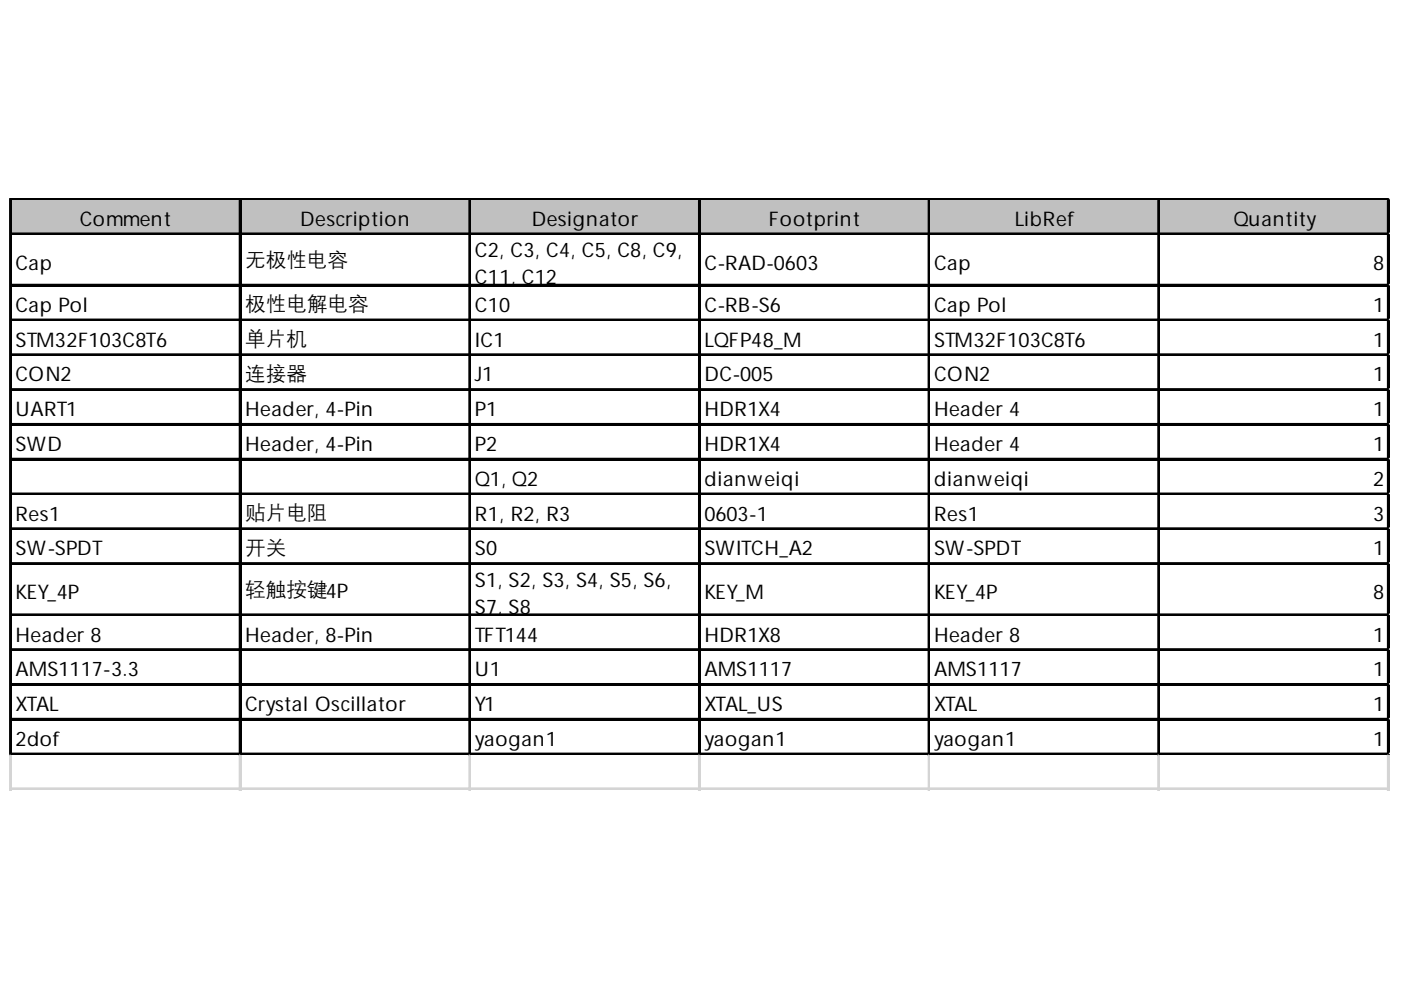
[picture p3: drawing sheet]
<svg xmlns="http://www.w3.org/2000/svg" width="297mm" height="210mm" viewBox="0 0 297 210" stroke-linecap="round" stroke-linejoin="round" font-family="sans-serif">
<defs><g id="words">
<g font-size="4.3">
<text x="16.9" y="47.9">Comment</text>
<text x="63.7" y="47.9">Description</text>
<text x="112.7" y="47.9">Designator</text>
<text x="163" y="47.9">Footprint</text>
<text x="215.2" y="47.9">LibRef</text>
<text x="261.5" y="47.9">Quantity</text>
<text x="3.3" y="57.2">Cap</text>
<text x="52" y="56.4">无极性电容</text>
<text x="100.7" y="54.5">C2, C3, C4, C5, C8, C9,</text>
<text x="149.3" y="57.2">C-RAD-0603</text>
<text x="198" y="57.2">Cap</text>
<text x="291.1" y="57.2">8</text>
<text x="52" y="65.8">极性电解电容</text>
<text x="100.7" y="60.3">C11, C12</text>
<text x="3.3" y="66.1">Cap Pol</text>
<text x="100.7" y="66.1">C10</text>
<text x="149.3" y="66.1">C-RB-S6</text>
<text x="198" y="66.1">Cap Pol</text>
<text x="291.1" y="66.1">1</text>
<text x="3.3" y="73.5">STM32F103C8T6</text>
<text x="52" y="73.1">单片机</text>
<text x="100.7" y="73.5">IC1</text>
<text x="149.3" y="73.5">LQFP48_M</text>
<text x="198" y="73.5">STM32F103C8T6</text>
<text x="291.1" y="73.5">1</text>
<text x="3.3" y="80.9">CON2</text>
<text x="52" y="80.5">连接器</text>
<text x="100.7" y="80.9">J1</text>
<text x="149.3" y="80.9">DC-005</text>
<text x="198" y="80.9">CON2</text>
<text x="291.1" y="80.9">1</text>
<text x="3.3" y="88.3">UART1</text>
<text x="52" y="88.3">Header, 4-Pin</text>
<text x="100.7" y="88.3">P1</text>
<text x="149.3" y="88.3">HDR1X4</text>
<text x="198" y="88.3">Header 4</text>
<text x="291.1" y="88.3">1</text>
<text x="3.3" y="95.6">SWD</text>
<text x="52" y="95.6">Header, 4-Pin</text>
<text x="100.7" y="95.6">P2</text>
<text x="149.3" y="95.6">HDR1X4</text>
<text x="198" y="95.6">Header 4</text>
<text x="291.1" y="95.6">1</text>
<text x="100.7" y="103">Q1, Q2</text>
<text x="149.3" y="103">dianweiqi</text>
<text x="198" y="103">dianweiqi</text>
<text x="291.1" y="103">2</text>
<text x="3.3" y="110.4">Res1</text>
<text x="52" y="110">贴片电阻</text>
<text x="100.7" y="110.4">R1, R2, R3</text>
<text x="149.3" y="110.4">0603-1</text>
<text x="198" y="110.4">Res1</text>
<text x="291.1" y="110.4">3</text>
<text x="3.3" y="117.8">SW-SPDT</text>
<text x="52" y="117.4">开关</text>
<text x="100.7" y="117.8">S0</text>
<text x="149.3" y="117.8">SWITCH_A2</text>
<text x="198" y="117.8">SW-SPDT</text>
<text x="291.1" y="117.8">1</text>
<text x="100.7" y="124.4">S1, S2, S3, S4, S5, S6,</text>
<text x="3.3" y="127.1">KEY_4P</text>
<text x="52" y="126.3">轻触按键4P</text>
<text x="100.7" y="130.2">S7, S8</text>
<text x="149.3" y="127.1">KEY_M</text>
<text x="198" y="127.1">KEY_4P</text>
<text x="291.1" y="127.1">8</text>
<text x="3.3" y="136">Header 8</text>
<text x="52" y="136">Header, 8-Pin</text>
<text x="100.7" y="136">TFT144</text>
<text x="149.3" y="136">HDR1X8</text>
<text x="198" y="136">Header 8</text>
<text x="291.1" y="136">1</text>
<text x="3.3" y="143.4">AMS1117-3.3</text>
<text x="100.7" y="143.4">U1</text>
<text x="149.3" y="143.4">AMS1117</text>
<text x="198" y="143.4">AMS1117</text>
<text x="291.1" y="143.4">1</text>
<text x="3.3" y="150.8">XTAL</text>
<text x="52" y="150.8">Crystal Oscillator</text>
<text x="100.7" y="150.8">Y1</text>
<text x="149.3" y="150.8">XTAL_US</text>
<text x="198" y="150.8">XTAL</text>
<text x="291.1" y="150.8">1</text>
<text x="3.3" y="158.2">2dof</text>
<text x="100.7" y="158.2">yaogan1</text>
<text x="149.3" y="158.2">yaogan1</text>
<text x="198" y="158.2">yaogan1</text>
<text x="291.1" y="158.2">1</text>
</g>
</g></defs>
<path d="M2.5 42.4h292.1v7.5h-292.1z" fill="#c0c0c0"/>
<g fill="none" stroke="#000" stroke-width=".39">
<path d="M2.1 42.1v118M2.3 42.1v118M2.5 42.1h292.1M2.5 42.3h292.1M2.5 49.5h292.1M2.5 49.7h292.1M50.8 42.5v117.6M51 42.5v117.6M99.5 42.5v117.6M99.7 42.5v117.6M148.2 42.5v117.6M148.4 42.5v117.6"/>
<path d="M196.9 42.5v117.6M197.1 42.5v117.6M245.6 42.5v117.6M245.7 42.5v117.6M294.2 42.5v117.6M294.4 42.5v117.6M2.5 60.4h292.1M2.5 60.5h292.1M2.5 67.7h292.1M2.5 67.9h292.1M2.5 75.1h292.1M2.5 75.3h292.1"/>
<path d="M2.5 82.5h292.1M2.5 82.7h292.1M2.5 89.9h292.1M2.5 90.1h292.1M2.5 97.2h292.1M2.5 97.4h292.1M2.5 104.6h292.1M2.5 104.8h292.1M2.5 112h292.1M2.5 112.2h292.1M2.5 119.4h292.1M2.5 119.6h292.1"/>
<path d="M2.5 130.2h292.1M2.5 130.4h292.1M2.5 137.6h292.1M2.5 137.8h292.1M2.5 145h292.1M2.5 145.2h292.1M2.5 152.4h292.1M2.5 152.6h292.1M2.5 159.8h292.1M2.5 160h292.1"/>
</g>
<g fill="none" stroke="#d4d4d4" stroke-width=".39">
<path d="M294.6 42.1h.1M2.1 160.1v7.5M2.3 160.1v7.5M50.8 160.1v7.5M51 160.1v7.5M99.5 160.1v7.5M99.7 160.1v7.5M148.2 160.1v7.5M148.4 160.1v7.5M196.9 160.1v7.5M197.1 160.1v7.5M245.6 160.1v7.5"/>
<path d="M245.7 160.1v7.5M294.2 160.1v7.5M294.4 160.1v7.5"/>
</g>
<path d="M294.6 42.1l.1 .4z" fill="#d4d4d4"/>
<path d="M294.6 49.5h.1" fill="none" stroke="#d4d4d4" stroke-width=".39"/>
<path d="M294.6 49.5l.1 .4z" fill="#d4d4d4"/>
<path d="M294.6 60.4h.1" fill="none" stroke="#d4d4d4" stroke-width=".39"/>
<path d="M294.6 60.4l.1 .3z" fill="#d4d4d4"/>
<path d="M294.6 67.7h.1" fill="none" stroke="#d4d4d4" stroke-width=".39"/>
<path d="M294.6 67.7l.1 .4z" fill="#d4d4d4"/>
<path d="M294.6 75.1h.1" fill="none" stroke="#d4d4d4" stroke-width=".39"/>
<path d="M294.6 75.1l.1 .4z" fill="#d4d4d4"/>
<path d="M294.6 82.5h.1" fill="none" stroke="#d4d4d4" stroke-width=".39"/>
<path d="M294.6 82.5l.1 .4z" fill="#d4d4d4"/>
<path d="M294.6 89.9h.1" fill="none" stroke="#d4d4d4" stroke-width=".39"/>
<path d="M294.6 89.9l.1 .4z" fill="#d4d4d4"/>
<path d="M294.6 97.2h.1" fill="none" stroke="#d4d4d4" stroke-width=".39"/>
<path d="M294.6 97.2l.1 .4z" fill="#d4d4d4"/>
<path d="M294.6 104.6h.1" fill="none" stroke="#d4d4d4" stroke-width=".39"/>
<path d="M294.6 104.6l.1 .4z" fill="#d4d4d4"/>
<path d="M294.6 112h.1" fill="none" stroke="#d4d4d4" stroke-width=".39"/>
<path d="M294.6 112l.1 .4z" fill="#d4d4d4"/>
<path d="M294.6 119.4h.1" fill="none" stroke="#d4d4d4" stroke-width=".39"/>
<path d="M294.6 119.4l.1 .4z" fill="#d4d4d4"/>
<path d="M294.6 130.2h.1" fill="none" stroke="#d4d4d4" stroke-width=".39"/>
<path d="M294.6 130.2l.1 .4z" fill="#d4d4d4"/>
<path d="M294.6 137.6h.1" fill="none" stroke="#d4d4d4" stroke-width=".39"/>
<path d="M294.6 137.6l.1 .4z" fill="#d4d4d4"/>
<path d="M294.6 145h.1" fill="none" stroke="#d4d4d4" stroke-width=".39"/>
<path d="M294.6 145l.1 .4z" fill="#d4d4d4"/>
<path d="M294.6 152.4h.1" fill="none" stroke="#d4d4d4" stroke-width=".39"/>
<path d="M294.6 152.4l.1 .4z" fill="#d4d4d4"/>
<path d="M294.6 159.8h.1" fill="none" stroke="#d4d4d4" stroke-width=".39"/>
<path d="M294.6 159.8l.1 .3z" fill="#d4d4d4"/>
<path d="M2.1 167.1h292.6M2.1 167.3h292.6" fill="none" stroke="#d4d4d4" stroke-width=".39"/>
<use href="#words"/>
</svg>
